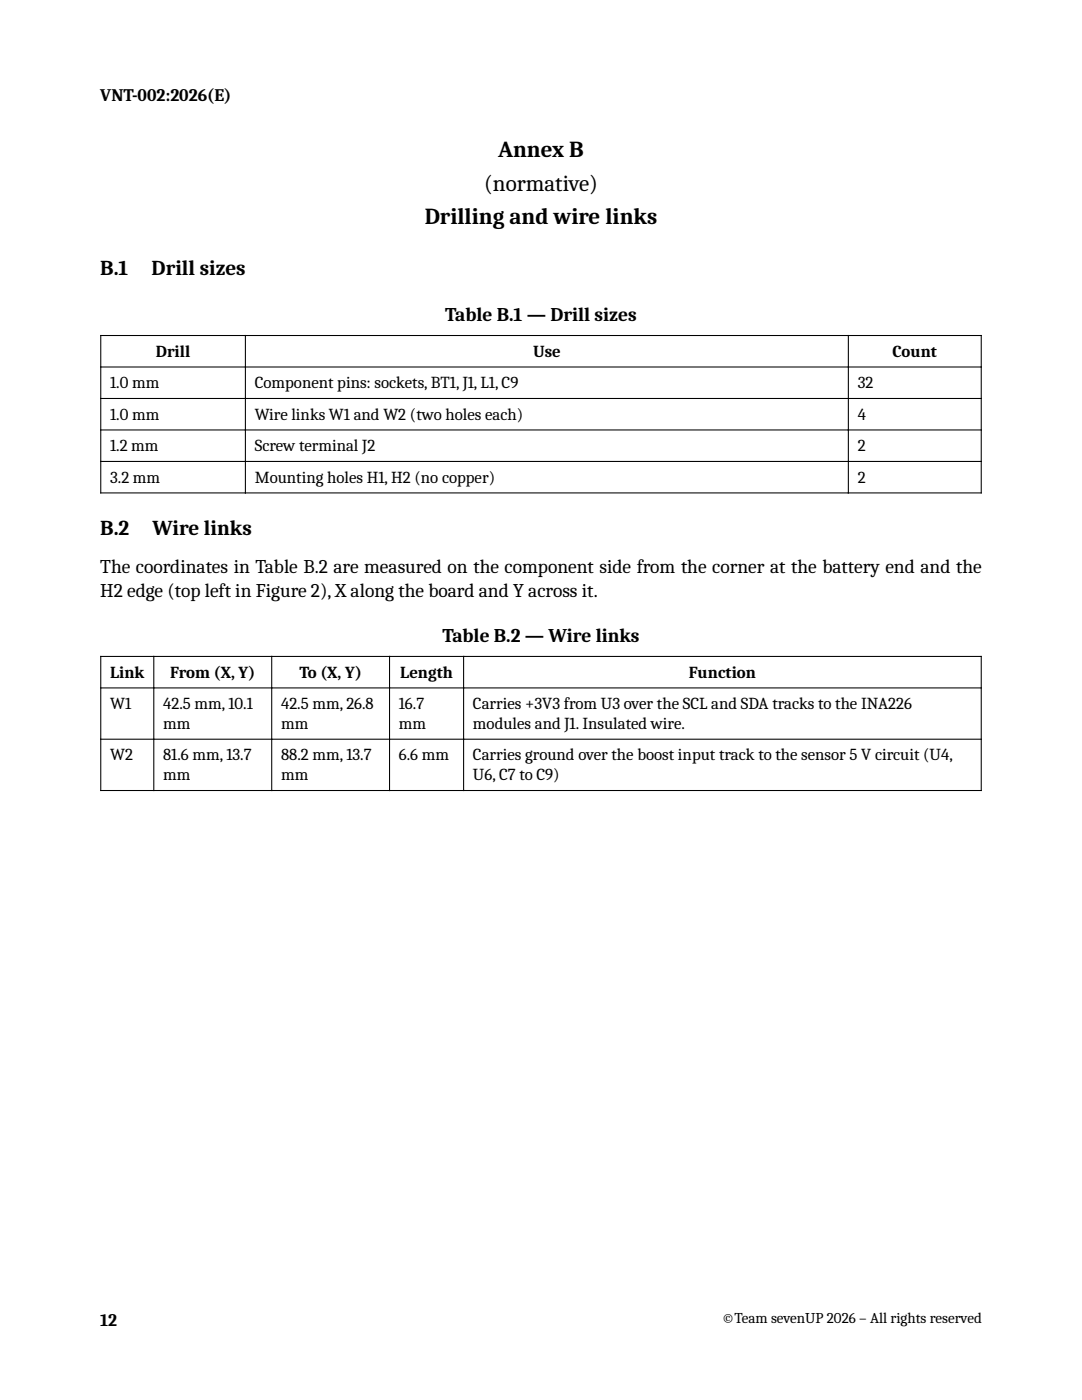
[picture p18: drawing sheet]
<svg xmlns="http://www.w3.org/2000/svg" width="216mm" height="279mm" viewBox="0 0 216 279" stroke-linecap="round" stroke-linejoin="round" font-family="sans-serif">
<defs><g id="words">
<g font-size="4.6">
<text x="99.4" y="31.4">Annex B</text>
<text x="96.6" y="38.1">(normative)</text>
<text x="84.7" y="44.7">Drilling and wire links</text>
</g>
<g font-size="4.2">
<text x="20" y="54.9">B.1</text>
<text x="30.3" y="54.9">Drill sizes</text>
<text x="20" y="106.7">B.2</text>
<text x="30.5" y="106.7">Wire links</text>
</g>
<g font-size="3.9">
<text x="88.9" y="64">Table B.1 — Drill sizes</text>
<text x="20" y="114.3">The coordinates in Table B.2 are measured on the component side from the corner at the battery end and the</text>
<text x="20" y="119.1">H2 edge (top left in Figure 2), X along the board and Y across it.</text>
<text x="88.3" y="128">Table B.2 — Wire links</text>
</g>
<g font-size="3.5">
<text x="20" y="20.1">VNT-002:2026(E)</text>
<text x="20" y="264.6">12</text>
</g>
<g font-size="3.4">
<text x="31.1" y="71.2">Drill</text>
<text x="106.4" y="71.2">Use</text>
<text x="178.1" y="71.2">Count</text>
<text x="22" y="77.5">1.0 mm</text>
<text x="50.8" y="77.5">Component pins: sockets, BT1, J1, L1, C9</text>
<text x="171.1" y="77.5">32</text>
<text x="22" y="83.8">1.0 mm</text>
<text x="50.8" y="83.8">Wire links W1 and W2 (two holes each)</text>
<text x="171.1" y="83.8">4</text>
<text x="22" y="90">1.2 mm</text>
<text x="50.8" y="90">Screw terminal J2</text>
<text x="171.1" y="90">2</text>
<text x="22" y="96.3">3.2 mm</text>
<text x="50.8" y="96.3">Mounting holes H1, H2 (no copper)</text>
<text x="171.1" y="96.3">2</text>
<text x="22" y="135.2">Link</text>
<text x="34" y="135.2">From (X, Y)</text>
<text x="59.7" y="135.2">To (X, Y)</text>
<text x="79.9" y="135.2">Length</text>
<text x="137.5" y="135.2">Function</text>
<text x="22" y="141.5">W1</text>
<text x="32.6" y="141.5">42.5 mm, 10.1</text>
<text x="56.1" y="141.5">42.5 mm, 26.8</text>
<text x="79.6" y="141.5">16.7</text>
<text x="94.4" y="141.5">Carries +3V3 from U3 over the SCL and SDA tracks to the INA226</text>
<text x="32.6" y="145.5">mm</text>
<text x="56.1" y="145.5">mm</text>
<text x="79.6" y="145.5">mm</text>
<text x="94.4" y="145.5">modules and J1. Insulated wire.</text>
<text x="22" y="151.8">W2</text>
<text x="32.6" y="151.8">81.6 mm, 13.7</text>
<text x="32.6" y="155.7">mm</text>
<text x="56.1" y="151.8">88.2 mm, 13.7</text>
<text x="56.1" y="155.7">mm</text>
<text x="79.6" y="151.8">6.6 mm</text>
<text x="94.4" y="151.8">Carries ground over the boost input track to the sensor 5 V circuit (U4,</text>
<text x="94.4" y="155.7">U6, C7 to C9)</text>
</g>
<text font-size="3" x="144" y="264.1">©Team sevenUP 2026 – All rights reserved</text>
</g></defs>
<g fill="none" stroke="#000" stroke-width=".21">
<path d="M20 67h175.9M20 73.2h175.9M20 79.5h175.9M20.1 66.9v31.6M49 66.9v31.6M169.3 66.9v31.6M195.8 66.9v31.6M20 85.8h175.9M20 92.1h175.9M20 98.4h175.9M20 131h175.9M20 137.3h175.9"/>
<path d="M20.1 130.9v27M30.7 130.9v27M54.2 130.9v27M77.7 130.9v27M92.5 130.9v27M195.8 130.9v27M20 147.5h175.9M20 157.8h175.9"/>
</g>
<use href="#words"/>
</svg>
